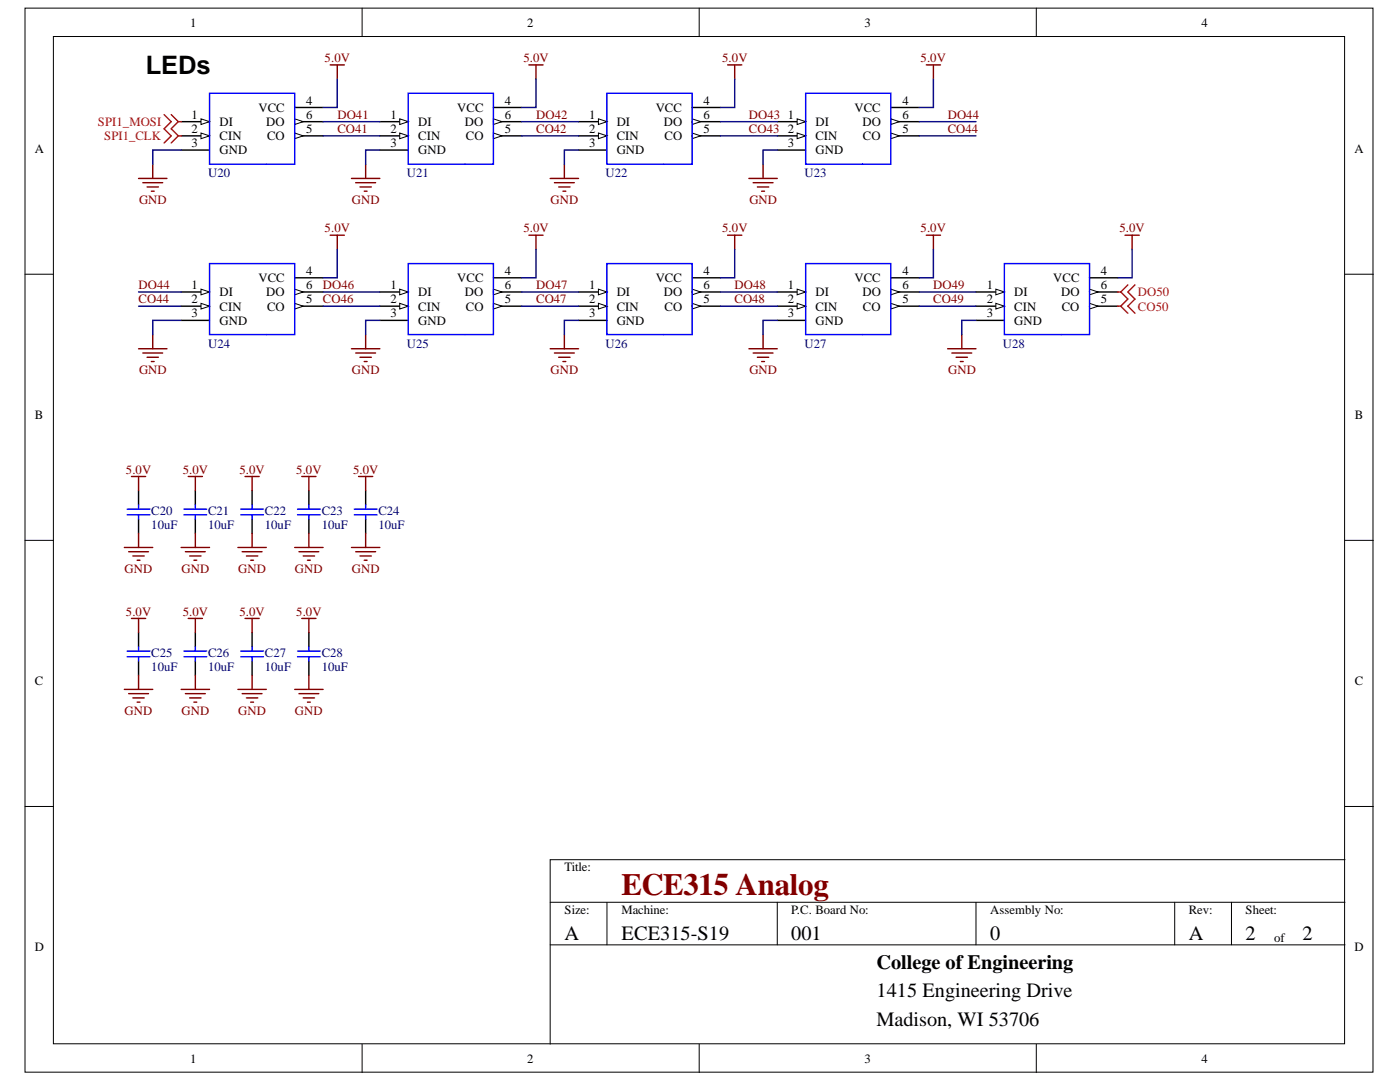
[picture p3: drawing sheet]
<svg xmlns="http://www.w3.org/2000/svg" width="279mm" height="216mm" viewBox="0 0 279 216" stroke-linecap="round" stroke-linejoin="round" font-family="sans-serif">
<defs><g id="words">
<text font-size="6.2" fill="#800000" x="124" y="178.7">ECE315 Analog</text>
<text font-size="5.1" x="29.1" y="14.7">LEDs</text>
<g font-size="4.1">
<text x="112.7" y="187.6">A</text>
<text x="124" y="187.6">ECE315-S19</text>
<text x="157.9" y="187.6">001</text>
<text x="197.6" y="187.6">0</text>
<text x="237.3" y="187.6">A</text>
<text x="248.6" y="187.6">2</text>
<text x="259.9" y="187.6">2</text>
<text x="174.9" y="193.3">College of Engineering</text>
<text x="174.9" y="199">1415 Engineering Drive</text>
<text x="174.9" y="204.6">Madison, WI 53706</text>
</g>
<g font-size="2.5">
<text x="38" y="5.3">1</text>
<text x="105.2" y="5.3">2</text>
<text x="172.6" y="5.3">3</text>
<text x="239.8" y="5.3">4</text>
<text x="38.2" y="23.8">1</text>
<text x="51.6" y="22.3">VCC</text>
<text x="61.1" y="20.9">4</text>
<text x="61.1" y="23.8">6</text>
<text x="77.9" y="23.8">1</text>
<text x="91.3" y="22.3">VCC</text>
<text x="100.7" y="20.9">4</text>
<text x="100.7" y="23.8">6</text>
<text x="117.6" y="23.8">1</text>
<text x="130.9" y="22.3">VCC</text>
<text x="140.4" y="20.9">4</text>
<text x="140.4" y="23.8">6</text>
<text x="157.2" y="23.8">1</text>
<text x="170.5" y="22.3">VCC</text>
<text x="180.1" y="20.9">4</text>
<text x="180.1" y="23.8">6</text>
<text x="38.2" y="26.6">2</text>
<text x="38.2" y="29.4">3</text>
<text x="43.8" y="25.1">DI</text>
<text x="43.8" y="28">CIN</text>
<text x="53.1" y="25.1">DO</text>
<text x="53.3" y="28">CO</text>
<text x="61.1" y="26.6">5</text>
<text x="77.9" y="26.6">2</text>
<text x="77.9" y="29.4">3</text>
<text x="83.5" y="25.1">DI</text>
<text x="83.5" y="28">CIN</text>
<text x="92.8" y="25.1">DO</text>
<text x="93" y="28">CO</text>
<text x="100.7" y="26.6">5</text>
<text x="117.6" y="26.6">2</text>
<text x="117.6" y="29.4">3</text>
<text x="123.1" y="25.1">DI</text>
<text x="123.1" y="28">CIN</text>
<text x="132.5" y="25.1">DO</text>
<text x="132.6" y="28">CO</text>
<text x="140.4" y="26.6">5</text>
<text x="157.2" y="26.6">2</text>
<text x="157.2" y="29.4">3</text>
<text x="162.7" y="25.1">DI</text>
<text x="162.7" y="28">CIN</text>
<text x="172.1" y="25.1">DO</text>
<text x="172.2" y="28">CO</text>
<text x="180.1" y="26.6">5</text>
<text x="6.9" y="30.4">A</text>
<text x="43.8" y="30.8">GND</text>
<text x="83.5" y="30.8">GND</text>
<text x="123.1" y="30.8">GND</text>
<text x="162.7" y="30.8">GND</text>
<text x="270.3" y="30.4">A</text>
<text x="38.2" y="57.7">1</text>
<text x="43.8" y="59.1">DI</text>
<text x="51.6" y="56.3">VCC</text>
<text x="53.1" y="59.1">DO</text>
<text x="61.1" y="54.9">4</text>
<text x="61.1" y="57.7">6</text>
<text x="77.9" y="57.7">1</text>
<text x="83.5" y="59.1">DI</text>
<text x="91.3" y="56.3">VCC</text>
<text x="92.8" y="59.1">DO</text>
<text x="100.7" y="54.9">4</text>
<text x="100.7" y="57.7">6</text>
<text x="117.6" y="57.7">1</text>
<text x="123.1" y="59.1">DI</text>
<text x="130.9" y="56.3">VCC</text>
<text x="132.5" y="59.1">DO</text>
<text x="140.4" y="54.9">4</text>
<text x="140.4" y="57.7">6</text>
<text x="157.2" y="57.7">1</text>
<text x="162.7" y="59.1">DI</text>
<text x="170.5" y="56.3">VCC</text>
<text x="172.1" y="59.1">DO</text>
<text x="180.1" y="54.9">4</text>
<text x="180.1" y="57.7">6</text>
<text x="196.9" y="57.7">1</text>
<text x="202.4" y="59.1">DI</text>
<text x="210.2" y="56.3">VCC</text>
<text x="211.8" y="59.1">DO</text>
<text x="219.7" y="54.9">4</text>
<text x="219.7" y="57.7">6</text>
<text x="38.2" y="60.5">2</text>
<text x="38.2" y="63.3">3</text>
<text x="43.8" y="62">CIN</text>
<text x="43.8" y="64.8">GND</text>
<text x="53.3" y="62">CO</text>
<text x="61.1" y="60.5">5</text>
<text x="77.9" y="60.5">2</text>
<text x="77.9" y="63.3">3</text>
<text x="83.5" y="62">CIN</text>
<text x="83.5" y="64.8">GND</text>
<text x="93" y="62">CO</text>
<text x="100.7" y="60.5">5</text>
<text x="117.6" y="60.5">2</text>
<text x="117.6" y="63.3">3</text>
<text x="123.1" y="62">CIN</text>
<text x="123.1" y="64.8">GND</text>
<text x="132.6" y="62">CO</text>
<text x="140.4" y="60.5">5</text>
<text x="157.2" y="60.5">2</text>
<text x="157.2" y="63.3">3</text>
<text x="162.7" y="62">CIN</text>
<text x="162.7" y="64.8">GND</text>
<text x="172.2" y="62">CO</text>
<text x="180.1" y="60.5">5</text>
<text x="196.9" y="60.5">2</text>
<text x="196.9" y="63.3">3</text>
<text x="202.4" y="62">CIN</text>
<text x="202.4" y="64.8">GND</text>
<text x="211.9" y="62">CO</text>
<text x="219.7" y="60.5">5</text>
<text x="6.9" y="83.5">B</text>
<text x="270.4" y="83.5">B</text>
<text x="6.9" y="136.7">C</text>
<text x="270.4" y="136.7">C</text>
<text x="112.7" y="173.9">Title:</text>
<text x="112.7" y="182.3">Size:</text>
<text x="124" y="182.3">Machine:</text>
<text x="157.9" y="182.3">P.C. Board No:</text>
<text x="197.6" y="182.3">Assembly No:</text>
<text x="237.3" y="182.3">Rev:</text>
<text x="248.6" y="182.3">Sheet:</text>
<text x="6.9" y="189.8">D</text>
<text x="254.3" y="188">of</text>
<text x="270.3" y="189.8">D</text>
<text x="38" y="212.1">1</text>
<text x="105.2" y="212.1">2</text>
<text x="172.6" y="212.1">3</text>
<text x="239.8" y="212.1">4</text>
</g>
<g font-size="2.5" fill="#800000">
<text x="64.8" y="12.4">5.0V</text>
<text x="104.5" y="12.4">5.0V</text>
<text x="144.1" y="12.4">5.0V</text>
<text x="183.7" y="12.4">5.0V</text>
<text x="67.3" y="23.8">DO41</text>
<text x="107" y="23.8">DO42</text>
<text x="149.5" y="23.8">DO43</text>
<text x="189.1" y="23.8">DO44</text>
<text x="67.3" y="26.6">CO41</text>
<text x="107" y="26.6">CO42</text>
<text x="149.5" y="26.6">CO43</text>
<text x="189.1" y="26.6">CO44</text>
<text x="27.7" y="40.8">GND</text>
<text x="70.2" y="40.8">GND</text>
<text x="109.9" y="40.8">GND</text>
<text x="149.5" y="40.8">GND</text>
<text x="64.8" y="46.3">5.0V</text>
<text x="104.5" y="46.3">5.0V</text>
<text x="144.1" y="46.3">5.0V</text>
<text x="183.7" y="46.3">5.0V</text>
<text x="223.4" y="46.3">5.0V</text>
<text x="27.7" y="57.7">DO44</text>
<text x="64.5" y="57.7">DO46</text>
<text x="107" y="57.7">DO47</text>
<text x="146.6" y="57.7">DO48</text>
<text x="186.3" y="57.7">DO49</text>
<text x="27.7" y="60.5">CO44</text>
<text x="64.5" y="60.5">CO46</text>
<text x="107" y="60.5">CO47</text>
<text x="146.6" y="60.5">CO48</text>
<text x="186.3" y="60.5">CO49</text>
<text x="27.7" y="74.7">GND</text>
<text x="70.2" y="74.7">GND</text>
<text x="109.9" y="74.7">GND</text>
<text x="149.5" y="74.7">GND</text>
<text x="189.2" y="74.7">GND</text>
<text x="25.1" y="94.5">5.0V</text>
<text x="36.5" y="94.5">5.0V</text>
<text x="47.8" y="94.5">5.0V</text>
<text x="59.1" y="94.5">5.0V</text>
<text x="70.5" y="94.5">5.0V</text>
<text x="24.9" y="114.3">GND</text>
<text x="36.2" y="114.3">GND</text>
<text x="47.5" y="114.3">GND</text>
<text x="58.9" y="114.3">GND</text>
<text x="70.2" y="114.3">GND</text>
<text x="25.1" y="122.9">5.0V</text>
<text x="36.5" y="122.9">5.0V</text>
<text x="47.8" y="122.9">5.0V</text>
<text x="59.1" y="122.9">5.0V</text>
<text x="24.9" y="142.7">GND</text>
<text x="36.2" y="142.7">GND</text>
<text x="47.5" y="142.7">GND</text>
<text x="58.9" y="142.7">GND</text>
</g>
<g font-size="2.5" fill="#f00">
<text x="19.5" y="25.1">SPI1_MOSI</text>
<text x="20.8" y="28">SPI1_CLK</text>
<text x="227.1" y="59.1">DO50</text>
<text x="227.1" y="62">CO50</text>
</g>
<g font-size="2.5" fill="#000080">
<text x="41.5" y="35.3">U20</text>
<text x="81.2" y="35.3">U21</text>
<text x="120.9" y="35.3">U22</text>
<text x="160.5" y="35.3">U23</text>
<text x="41.5" y="69.3">U24</text>
<text x="81.2" y="69.3">U25</text>
<text x="120.9" y="69.3">U26</text>
<text x="160.5" y="69.3">U27</text>
<text x="200.1" y="69.3">U28</text>
<text x="30.2" y="105.5">10uF</text>
<text x="30.2" y="102.7">C20</text>
<text x="41.5" y="105.5">10uF</text>
<text x="41.5" y="102.7">C21</text>
<text x="52.9" y="105.5">10uF</text>
<text x="52.9" y="102.7">C22</text>
<text x="64.2" y="105.5">10uF</text>
<text x="64.2" y="102.7">C23</text>
<text x="75.5" y="105.5">10uF</text>
<text x="75.5" y="102.7">C24</text>
<text x="30.2" y="131.1">C25</text>
<text x="41.5" y="131.1">C26</text>
<text x="52.9" y="131.1">C27</text>
<text x="64.2" y="131.1">C28</text>
<text x="30.2" y="133.9">10uF</text>
<text x="41.5" y="133.9">10uF</text>
<text x="52.9" y="133.9">10uF</text>
<text x="64.2" y="133.9">10uF</text>
</g>
</g></defs>
<g fill="#fff" stroke="#000" stroke-width=".2">
<path d="M5 1.6h269v212.3h-269z"/>
<path d="M10.7 7.3h257.6v201h-257.6z"/>
</g>
<g fill="none" stroke="#000" stroke-width=".2">
<path d="M72.3 1.6v5.7M139.5 1.6v5.7M206.8 1.6v5.7M5 54.7h5.7M268.4 54.7h5.7M5 107.8h5.7M268.4 107.8h5.7M5 160.9h5.7M268.4 171.5h-158.6v36.9M268.4 160.9h5.7M109.8 180h158.6M109.8 188.5h158.6"/>
<path d="M121.1 180v8.5M155.1 180v8.5M194.8 180v8.5M234.4 180v8.5M245.8 180v8.5M72.3 208.4v5.6M139.5 208.4v5.6M206.8 208.4v5.6"/>
</g>
<path d="M27.7 35.6h5.6M28.5 36.5h4M29.4 37.3h2.2M30.2 38.2h.6M30.5 32.8v2.8" fill="none" stroke="#800000" stroke-width=".28"/>
<path d="M36.1 24.3h5.7" fill="none" stroke="#000" stroke-width=".28"/>
<path d="M40.1 23.7l1.7 .6-1.7 .5z" fill="#fff"/>
<path d="M40.1 23.7l1.7 .6-1.7 .5z" fill="none" stroke="#000" stroke-width=".2"/>
<path d="M36.1 27.1h5.7" fill="none" stroke="#000" stroke-width=".28"/>
<path d="M40.1 26.5l1.7 .6-1.7 .6z" fill="#fff"/>
<path d="M40.1 26.5l1.7 .6-1.7 .6z" fill="none" stroke="#000" stroke-width=".2"/>
<path d="M36.1 29.9h5.7M58.8 21.4h5.7M58.8 27.1h5.7" fill="none" stroke="#000" stroke-width=".28"/>
<path d="M58.8 26.5l1.7 .6-1.7 .6z" fill="#fff"/>
<path d="M58.8 26.5l1.7 .6-1.7 .6z" fill="none" stroke="#000" stroke-width=".2"/>
<path d="M58.8 24.3h5.7" fill="none" stroke="#000" stroke-width=".28"/>
<path d="M58.8 23.7l1.7 .6-1.7 .5z" fill="#fff"/>
<path d="M58.8 23.7l1.7 .6-1.7 .5z" fill="none" stroke="#000" stroke-width=".2"/>
<path d="M41.8 18.6h17v14.2h-17z" fill="none" stroke="#00f" stroke-width=".28"/>
<path d="M75.8 24.3h5.7" fill="none" stroke="#000" stroke-width=".28"/>
<path d="M79.8 23.7l1.7 .6-1.7 .5z" fill="#fff"/>
<path d="M79.8 23.7l1.7 .6-1.7 .5z" fill="none" stroke="#000" stroke-width=".2"/>
<path d="M75.8 27.1h5.7" fill="none" stroke="#000" stroke-width=".28"/>
<path d="M79.8 26.5l1.7 .6-1.7 .6z" fill="#fff"/>
<path d="M79.8 26.5l1.7 .6-1.7 .6z" fill="none" stroke="#000" stroke-width=".2"/>
<path d="M75.8 29.9h5.7M98.5 21.4h5.6M98.5 27.1h5.6" fill="none" stroke="#000" stroke-width=".28"/>
<path d="M98.5 26.5l1.7 .6-1.7 .6z" fill="#fff"/>
<path d="M98.5 26.5l1.7 .6-1.7 .6z" fill="none" stroke="#000" stroke-width=".2"/>
<path d="M98.5 24.3h5.6" fill="none" stroke="#000" stroke-width=".28"/>
<path d="M98.5 23.7l1.7 .6-1.7 .5z" fill="#fff"/>
<path d="M98.5 23.7l1.7 .6-1.7 .5z" fill="none" stroke="#000" stroke-width=".2"/>
<path d="M81.5 18.6h17v14.2h-17z" fill="none" stroke="#00f" stroke-width=".28"/>
<path d="M70.1 35.6h5.7M71 36.5h4M71.8 37.3h2.3M72.7 38.2h.6M73 32.8v2.8" fill="none" stroke="#800000" stroke-width=".28"/>
<path d="M115.5 24.3h5.6" fill="none" stroke="#000" stroke-width=".28"/>
<path d="M119.4 23.7l1.7 .6-1.7 .5z" fill="#fff"/>
<path d="M119.4 23.7l1.7 .6-1.7 .5z" fill="none" stroke="#000" stroke-width=".2"/>
<path d="M115.5 27.1h5.6" fill="none" stroke="#000" stroke-width=".28"/>
<path d="M119.4 26.5l1.7 .6-1.7 .6z" fill="#fff"/>
<path d="M119.4 26.5l1.7 .6-1.7 .6z" fill="none" stroke="#000" stroke-width=".2"/>
<path d="M115.5 29.9h5.6M138.1 21.4h5.7M138.1 27.1h5.7" fill="none" stroke="#000" stroke-width=".28"/>
<path d="M138.1 26.5l1.7 .6-1.7 .6z" fill="#fff"/>
<path d="M138.1 26.5l1.7 .6-1.7 .6z" fill="none" stroke="#000" stroke-width=".2"/>
<path d="M138.1 24.3h5.7" fill="none" stroke="#000" stroke-width=".28"/>
<path d="M138.1 23.7l1.7 .6-1.7 .5z" fill="#fff"/>
<path d="M138.1 23.7l1.7 .6-1.7 .5z" fill="none" stroke="#000" stroke-width=".2"/>
<path d="M121.1 18.6h17v14.2h-17z" fill="none" stroke="#00f" stroke-width=".28"/>
<path d="M109.8 35.6h5.7M110.6 36.5h4M111.5 37.3h2.3M112.3 38.2h.6M112.6 32.8v2.8" fill="none" stroke="#800000" stroke-width=".28"/>
<path d="M155.1 24.3h5.7" fill="none" stroke="#000" stroke-width=".28"/>
<path d="M159.1 23.7l1.7 .6-1.7 .5z" fill="#fff"/>
<path d="M159.1 23.7l1.7 .6-1.7 .5z" fill="none" stroke="#000" stroke-width=".2"/>
<path d="M155.1 27.1h5.7" fill="none" stroke="#000" stroke-width=".28"/>
<path d="M159.1 26.5l1.7 .6-1.7 .6z" fill="#fff"/>
<path d="M159.1 26.5l1.7 .6-1.7 .6z" fill="none" stroke="#000" stroke-width=".2"/>
<path d="M155.1 29.9h5.7M177.8 21.4h5.6M177.8 27.1h5.6" fill="none" stroke="#000" stroke-width=".28"/>
<path d="M177.8 26.5l1.7 .6-1.7 .6z" fill="#fff"/>
<path d="M177.8 26.5l1.7 .6-1.7 .6z" fill="none" stroke="#000" stroke-width=".2"/>
<path d="M177.8 24.3h5.6" fill="none" stroke="#000" stroke-width=".28"/>
<path d="M177.8 23.7l1.7 .6-1.7 .5z" fill="#fff"/>
<path d="M177.8 23.7l1.7 .6-1.7 .5z" fill="none" stroke="#000" stroke-width=".2"/>
<path d="M160.8 18.6h17v14.2h-17z" fill="none" stroke="#00f" stroke-width=".28"/>
<path d="M149.5 35.6h5.6M150.3 36.5h4M151.2 37.3h2.2M152 38.2h.6M152.3 32.8v2.8M27.7 69.6h5.6M28.5 70.4h4M29.4 71.3h2.2M30.2 72.1h.6M30.5 66.8v2.8" fill="none" stroke="#800000" stroke-width=".28"/>
<path d="M36.1 58.3h5.7" fill="none" stroke="#000" stroke-width=".28"/>
<path d="M40.1 57.7l1.7 .6-1.7 .5z" fill="#fff"/>
<path d="M40.1 57.7l1.7 .6-1.7 .5z" fill="none" stroke="#000" stroke-width=".2"/>
<path d="M36.1 61.1h5.7" fill="none" stroke="#000" stroke-width=".28"/>
<path d="M40.1 60.5l1.7 .6-1.7 .6z" fill="#fff"/>
<path d="M40.1 60.5l1.7 .6-1.7 .6z" fill="none" stroke="#000" stroke-width=".2"/>
<path d="M58.8 55.4h5.7M36.1 63.9h5.7M58.8 61.1h5.7" fill="none" stroke="#000" stroke-width=".28"/>
<path d="M58.8 60.5l1.7 .6-1.7 .6z" fill="#fff"/>
<path d="M58.8 60.5l1.7 .6-1.7 .6z" fill="none" stroke="#000" stroke-width=".2"/>
<path d="M58.8 58.3h5.7" fill="none" stroke="#000" stroke-width=".28"/>
<path d="M58.8 57.7l1.7 .6-1.7 .5z" fill="#fff"/>
<path d="M58.8 57.7l1.7 .6-1.7 .5z" fill="none" stroke="#000" stroke-width=".2"/>
<path d="M41.8 52.6h17v14.2h-17z" fill="none" stroke="#00f" stroke-width=".28"/>
<path d="M75.8 58.3h5.7" fill="none" stroke="#000" stroke-width=".28"/>
<path d="M79.8 57.7l1.7 .6-1.7 .5z" fill="#fff"/>
<path d="M79.8 57.7l1.7 .6-1.7 .5z" fill="none" stroke="#000" stroke-width=".2"/>
<path d="M75.8 61.1h5.7" fill="none" stroke="#000" stroke-width=".28"/>
<path d="M79.8 60.5l1.7 .6-1.7 .6z" fill="#fff"/>
<path d="M79.8 60.5l1.7 .6-1.7 .6z" fill="none" stroke="#000" stroke-width=".2"/>
<path d="M98.5 55.4h5.6M75.8 63.9h5.7M98.5 61.1h5.6" fill="none" stroke="#000" stroke-width=".28"/>
<path d="M98.5 60.5l1.7 .6-1.7 .6z" fill="#fff"/>
<path d="M98.5 60.5l1.7 .6-1.7 .6z" fill="none" stroke="#000" stroke-width=".2"/>
<path d="M98.5 58.3h5.6" fill="none" stroke="#000" stroke-width=".28"/>
<path d="M98.5 57.7l1.7 .6-1.7 .5z" fill="#fff"/>
<path d="M98.5 57.7l1.7 .6-1.7 .5z" fill="none" stroke="#000" stroke-width=".2"/>
<path d="M81.5 52.6h17v14.2h-17z" fill="none" stroke="#00f" stroke-width=".28"/>
<path d="M70.1 69.6h5.7M71 70.4h4M71.8 71.3h2.3M72.7 72.1h.6M73 66.8v2.8" fill="none" stroke="#800000" stroke-width=".28"/>
<path d="M115.5 58.3h5.6" fill="none" stroke="#000" stroke-width=".28"/>
<path d="M119.4 57.7l1.7 .6-1.7 .5z" fill="#fff"/>
<path d="M119.4 57.7l1.7 .6-1.7 .5z" fill="none" stroke="#000" stroke-width=".2"/>
<path d="M115.5 61.1h5.6" fill="none" stroke="#000" stroke-width=".28"/>
<path d="M119.4 60.5l1.7 .6-1.7 .6z" fill="#fff"/>
<path d="M119.4 60.5l1.7 .6-1.7 .6z" fill="none" stroke="#000" stroke-width=".2"/>
<path d="M138.1 55.4h5.7M115.5 63.9h5.6M138.1 61.1h5.7" fill="none" stroke="#000" stroke-width=".28"/>
<path d="M138.1 60.5l1.7 .6-1.7 .6z" fill="#fff"/>
<path d="M138.1 60.5l1.7 .6-1.7 .6z" fill="none" stroke="#000" stroke-width=".2"/>
<path d="M138.1 58.3h5.7" fill="none" stroke="#000" stroke-width=".28"/>
<path d="M138.1 57.7l1.7 .6-1.7 .5z" fill="#fff"/>
<path d="M138.1 57.7l1.7 .6-1.7 .5z" fill="none" stroke="#000" stroke-width=".2"/>
<path d="M121.1 52.6h17v14.2h-17z" fill="none" stroke="#00f" stroke-width=".28"/>
<path d="M109.8 69.6h5.7M110.6 70.4h4M111.5 71.3h2.3M112.3 72.1h.6M112.6 66.8v2.8" fill="none" stroke="#800000" stroke-width=".28"/>
<path d="M155.1 58.3h5.7" fill="none" stroke="#000" stroke-width=".28"/>
<path d="M159.1 57.7l1.7 .6-1.7 .5z" fill="#fff"/>
<path d="M159.1 57.7l1.7 .6-1.7 .5z" fill="none" stroke="#000" stroke-width=".2"/>
<path d="M155.1 61.1h5.7" fill="none" stroke="#000" stroke-width=".28"/>
<path d="M159.1 60.5l1.7 .6-1.7 .6z" fill="#fff"/>
<path d="M159.1 60.5l1.7 .6-1.7 .6z" fill="none" stroke="#000" stroke-width=".2"/>
<path d="M177.8 55.4h5.6M155.1 63.9h5.7M177.8 61.1h5.6" fill="none" stroke="#000" stroke-width=".28"/>
<path d="M177.8 60.5l1.7 .6-1.7 .6z" fill="#fff"/>
<path d="M177.8 60.5l1.7 .6-1.7 .6z" fill="none" stroke="#000" stroke-width=".2"/>
<path d="M177.8 58.3h5.6" fill="none" stroke="#000" stroke-width=".28"/>
<path d="M177.8 57.7l1.7 .6-1.7 .5z" fill="#fff"/>
<path d="M177.8 57.7l1.7 .6-1.7 .5z" fill="none" stroke="#000" stroke-width=".2"/>
<path d="M160.8 52.6h17v14.2h-17z" fill="none" stroke="#00f" stroke-width=".28"/>
<path d="M149.5 69.6h5.6M150.3 70.4h4M151.2 71.3h2.2M152 72.1h.6M152.3 66.8v2.8" fill="none" stroke="#800000" stroke-width=".28"/>
<path d="M194.8 58.3h5.6" fill="none" stroke="#000" stroke-width=".28"/>
<path d="M198.7 57.7l1.7 .6-1.7 .5z" fill="#fff"/>
<path d="M198.7 57.7l1.7 .6-1.7 .5z" fill="none" stroke="#000" stroke-width=".2"/>
<path d="M194.8 61.1h5.6" fill="none" stroke="#000" stroke-width=".28"/>
<path d="M198.7 60.5l1.7 .6-1.7 .6z" fill="#fff"/>
<path d="M198.7 60.5l1.7 .6-1.7 .6z" fill="none" stroke="#000" stroke-width=".2"/>
<path d="M217.4 55.4h5.7M194.8 63.9h5.6M217.4 61.1h5.7" fill="none" stroke="#000" stroke-width=".28"/>
<path d="M217.4 60.5l1.7 .6-1.7 .6z" fill="#fff"/>
<path d="M217.4 60.5l1.7 .6-1.7 .6z" fill="none" stroke="#000" stroke-width=".2"/>
<path d="M217.4 58.3h5.7" fill="none" stroke="#000" stroke-width=".28"/>
<path d="M217.4 57.7l1.7 .6-1.7 .5z" fill="#fff"/>
<path d="M217.4 57.7l1.7 .6-1.7 .5z" fill="none" stroke="#000" stroke-width=".2"/>
<g fill="none" stroke="#00f" stroke-width=".28">
<path d="M200.4 52.6h17v14.2h-17zM25.4 101.6h4.5M25.4 102.7h4.5M27.7 100.7v.9M27.7 102.7v.9M36.7 101.6h4.5M36.7 102.7h4.5M39 100.7v.9M39 102.7v.9M48 101.6h4.6M48 102.7h4.6M50.3 100.7v.9"/>
<path d="M50.3 102.7v.9M59.4 101.6h4.5M59.4 102.7h4.5M61.6 100.7v.9M61.6 102.7v.9M70.7 101.6h4.5M70.7 102.7h4.5M73 100.7v.9M73 102.7v.9M25.4 129.9h4.5M25.4 131h4.5M27.7 129.1v.8"/>
<path d="M27.7 131v.9M36.7 129.9h4.5M36.7 131h4.5M39 129.1v.8M39 131v.9M48 129.9h4.6M48 131h4.6M50.3 129.1v.8M50.3 131v.9M59.4 129.9h4.5M59.4 131h4.5M61.6 129.1v.8"/>
<path d="M61.6 131v.9"/>
</g>
<g fill="none" stroke="#800000" stroke-width=".28">
<path d="M65.9 12.9h2.8M67.3 12.9v2.9M105.5 12.9h2.9M107 12.9v2.9M145.2 12.9h2.8M146.6 12.9v2.9M184.9 12.9h2.8M186.3 12.9v2.9M65.9 46.9h2.8M67.3 46.9v2.9M105.5 46.9h2.9M107 46.9v2.9"/>
<path d="M145.2 46.9h2.8M146.6 46.9v2.9M184.9 46.9h2.8M186.3 46.9v2.9M224.5 46.9h2.9M225.9 46.9v2.9M189.1 69.6h5.7M190 70.4h3.9M190.8 71.3h2.3M191.7 72.1h.5M191.9 66.8v2.8M26.2 95.1h2.9"/>
<path d="M27.7 95.1v2.8M37.6 95.1h2.8M39 95.1v2.8M48.9 95.1h2.8M50.3 95.1v2.8M60.2 95.1h2.9M61.6 95.1v2.8M71.6 95.1h2.8M73 95.1v2.8M24.8 109.2h5.7M25.7 110.1h3.9M26.5 110.9h2.3"/>
<path d="M27.4 111.8h.5M27.7 106.4v2.8M36.1 109.2h5.7M37 110.1h4M37.8 110.9h2.3M38.7 111.8h.6M39 106.4v2.8M47.5 109.2h5.6M48.3 110.1h4M49.2 110.9h2.2M50 111.8h.6M50.3 106.4v2.8"/>
<path d="M58.8 109.2h5.7M59.7 110.1h3.9M60.5 110.9h2.3M61.4 111.8h.5M61.6 106.4v2.8M70.1 109.2h5.7M71 110.1h4M71.8 110.9h2.3M72.7 111.8h.6M73 106.4v2.8M24.8 137.6h5.7M25.7 138.4h3.9"/>
<path d="M26.2 123.4h2.9M26.5 139.3h2.3M27.7 123.4v2.8M27.7 134.7v2.9M36.1 137.6h5.7M37 138.4h4M37.6 123.4h2.8M37.8 139.3h2.3M39 123.4v2.8M39 134.7v2.9M47.5 137.6h5.6M48.3 138.4h4"/>
<path d="M48.9 123.4h2.8M49.2 139.3h2.2M50.3 123.4v2.8M50.3 134.7v2.9M58.8 137.6h5.7M59.7 138.4h3.9M60.2 123.4h2.9M60.5 139.3h2.3M61.6 123.4v2.8M61.6 134.7v2.9M27.4 140.1h.5M38.7 140.1h.6"/>
<path d="M50 140.1h.6M61.4 140.1h.5"/>
</g>
<g fill="none" stroke="#000" stroke-width=".28">
<path d="M27.7 97.9v2.8M39 97.9v2.8M50.3 97.9v2.8M61.6 97.9v2.8M73 97.9v2.8M27.7 103.6v2.8M39 103.6v2.8M50.3 103.6v2.8M61.6 103.6v2.8M73 103.6v2.8M27.7 126.2v2.9M27.7 131.9v2.8"/>
<path d="M39 126.2v2.9M39 131.9v2.8M50.3 126.2v2.9M50.3 131.9v2.8M61.6 126.2v2.9M61.6 131.9v2.8"/>
</g>
<path d="M32.8 22.9l1.4 1.4-1.4 1.4 1.4 1.4-1.4 1.4M34.2 22.9l1.4 1.4M35.6 27.1l-1.4 1.4M35.6 24.3l-1.4 1.4 1.4 1.4M35.6 27.1h.5M35.6 24.3h.5M223.1 58.3h.6M223.7 58.3l1.4 1.4-1.4 1.4M225.1 56.8l-1.4 1.5M226.5 56.8l-1.4 1.5 1.4 1.4-1.4 1.4 1.4 1.4M223.1 61.1h.6M223.7 61.1l1.4 1.4" fill="none" stroke="#f00" stroke-width=".28"/>
<g fill="none" stroke="#000080" stroke-width=".28">
<path d="M67.3 15.8v5.6h-2.8M107 15.8v5.6h-2.9M146.6 15.8v5.6h-2.8M186.3 15.8v5.6h-2.9M36.1 29.9h-5.6v2.9M64.5 24.3h11.3M64.5 27.1h11.3M75.8 29.9h-2.8v2.9M104.1 24.3h11.4M104.1 27.1h11.4M115.5 29.9h-2.9v2.9M143.8 24.3h11.3"/>
<path d="M143.8 27.1h11.3M155.1 29.9h-2.8v2.9M183.4 24.3h11.4M183.4 27.1h11.4M27.7 58.3h8.4M64.5 58.3h11.3M67.3 49.8v5.6h-2.8M104.1 58.3h11.4M107 49.8v5.6h-2.9M143.8 58.3h11.3M146.6 49.8v5.6h-2.8M183.4 58.3h11.4"/>
<path d="M186.3 49.8v5.6h-2.9M225.9 49.8v5.6h-2.8M27.7 61.1h8.4M36.1 63.9h-5.6v2.9M64.5 61.1h11.3M75.8 63.9h-2.8v2.9M104.1 61.1h11.4M115.5 63.9h-2.9v2.9M143.8 61.1h11.3M155.1 63.9h-2.8v2.9M183.4 61.1h11.4M194.8 63.9h-2.9v2.9"/>
</g>
<use href="#words"/>
</svg>
